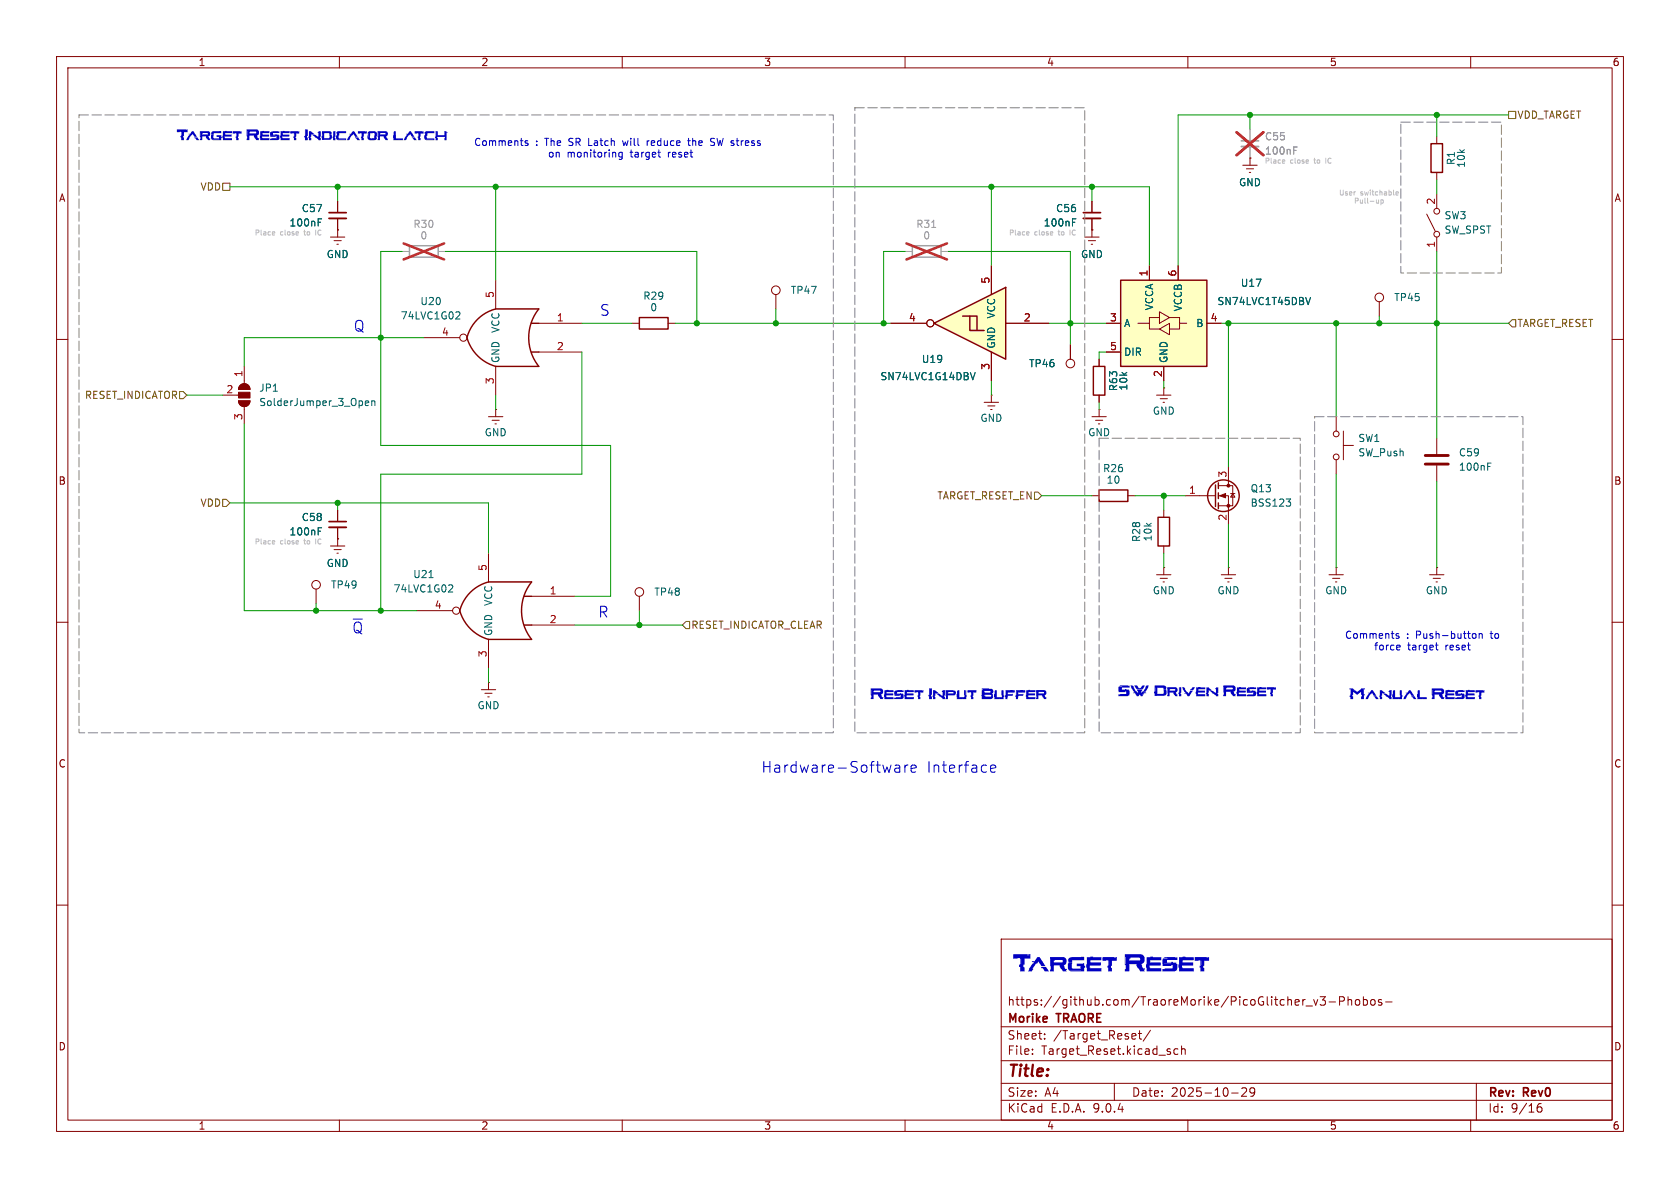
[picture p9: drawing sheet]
<svg xmlns="http://www.w3.org/2000/svg" width="297mm" height="210mm" viewBox="0 0 297 210" stroke-linecap="round" stroke-linejoin="round" font-family="sans-serif">
<defs><g id="words">
<g font-size="4.2" fill="#0000c2">
<text x="178.9" y="172.3">Target</text>
<text x="198.7" y="172.3">Reset</text>
</g>
<text font-size="2.8" fill="#840000" x="178" y="190.9">Title:</text>
<g font-size="2.7" fill="#0000c2">
<text x="31.1" y="25.1">Target</text>
<text x="43.5" y="25.1">Reset</text>
<text x="53.7" y="25.1">Indicator</text>
<text x="69.4" y="25.1">latch</text>
<text x="62.5" y="58.8">Q</text>
<text x="106" y="56">S</text>
<text x="62.2" y="112.2">~{Q}</text>
<text x="105.7" y="109.4">R</text>
<text x="153.8" y="123.9">Reset</text>
<text x="164" y="123.9">Input</text>
<text x="173.4" y="123.9">Buffer</text>
<text x="197.6" y="123.4">SW</text>
<text x="203.9" y="123.4">Driven</text>
<text x="216.1" y="123.4">Reset</text>
<text x="238.5" y="123.9">Manual</text>
<text x="253" y="123.9">Reset</text>
<text x="134.5" y="136.8">Hardware-Software</text>
<text x="163.8" y="136.8">Interface</text>
</g>
<g font-size="2.1" fill="#840000">
<text x="178" y="178">https://github.com/TraoreMorike/PicoGlitcher_v3-Phobos-</text>
<text x="178" y="184">Sheet:</text>
<text x="178" y="181.2">Morike</text>
<text x="186.2" y="184">/Target_Reset/</text>
<text x="187" y="181.2">TRAORE</text>
<text x="178" y="186.7">File:</text>
<text x="184.1" y="186.7">Target_Reset.kicad_sch</text>
<text x="178" y="196.9">KiCad</text>
<text x="178" y="194.1">Size:</text>
<text x="184.7" y="194.1">A4</text>
<text x="185.7" y="196.9">E.D.A.</text>
<text x="193.3" y="196.9">9.0.4</text>
<text x="200" y="194.1">Date:</text>
<text x="207" y="194.1">2025-10-29</text>
<text x="263" y="194.3">Rev:</text>
<text x="263" y="196.9">Id:</text>
<text x="267.1" y="196.9">9/16</text>
<text x="269.4" y="194.3">Rev0</text>
</g>
<g font-size="1.8" fill="#840000">
<text x="35" y="11.9">1</text>
<text x="85" y="11.9">2</text>
<text x="135" y="11.9">3</text>
<text x="185" y="11.9">4</text>
<text x="235" y="11.9">5</text>
<text x="285" y="11.9">6</text>
<text x="10.3" y="35.9">A</text>
<text x="285.3" y="35.9">A</text>
<text x="10.3" y="85.9">B</text>
<text x="285.3" y="85.9">B</text>
<text x="10.3" y="135.9">C</text>
<text x="285.3" y="135.9">C</text>
<text x="10.3" y="185.9">D</text>
<text x="285.3" y="185.9">D</text>
<text x="35" y="199.9">1</text>
<text x="85" y="199.9">2</text>
<text x="135" y="199.9">3</text>
<text x="185" y="199.9">4</text>
<text x="235" y="199.9">5</text>
<text x="285" y="199.9">6</text>
</g>
<g font-size="1.8" fill="#725600">
<text x="268.2" y="21.2">VDD_TARGET</text>
<text x="35.3" y="33.9">VDD</text>
<text x="268.2" y="58">TARGET_RESET</text>
<text x="14.9" y="70.7">RESET_INDICATOR</text>
<text x="35.3" y="89.8">VDD</text>
<text x="165.6" y="88.5">TARGET_RESET_EN</text>
<text x="122.1" y="111.4">RESET_INDICATOR_CLEAR</text>
</g>
<g font-size="1.8" fill="#0000c2">
<text x="83.7" y="26">Comments</text>
<text x="94.7" y="26">:</text>
<text x="96.5" y="26">The</text>
<text x="96.8" y="28.1">on</text>
<text x="100.2" y="28.1">monitoring</text>
<text x="100.8" y="26">SR Latch</text>
<text x="110.8" y="26">will</text>
<text x="111.6" y="28.1">target</text>
<text x="115.2" y="26">reduce</text>
<text x="118.4" y="28.1">reset</text>
<text x="122.8" y="26">the</text>
<text x="126.9" y="26">SW stress</text>
<text x="237.7" y="113.1">Comments</text>
<text x="248.7" y="113.1">:</text>
<text x="250.4" y="113.1">Push-button</text>
<text x="263.8" y="113.1">to</text>
<text x="242.8" y="115.2">force</text>
<text x="248.8" y="115.2">target</text>
<text x="255.6" y="115.2">reset</text>
</g>
<g font-size="1.8" fill="#989898">
<text x="223.5" y="27.5">100nF</text>
<text x="223.5" y="25">C55</text>
<text x="73" y="40.5">R30</text>
<text x="161.9" y="40.5">R31</text>
<text x="74.2" y="42.5">0</text>
<text x="163.1" y="42.5">0</text>
</g>
<g font-size="1.8" fill="#006464">
<text x="257.4" y="29.3" transform="rotate(-90 257.4 29.3)">R1</text>
<text x="259.2" y="29.8" transform="rotate(-90 259.2 29.8)">10k</text>
<text x="218.9" y="33.1">GND</text>
<text x="51.1" y="40.2">100nF</text>
<text x="53.2" y="37.7">C57</text>
<text x="184.4" y="40.2">100nF</text>
<text x="186.6" y="37.7">C56</text>
<text x="255.3" y="41.5">SW_SPST</text>
<text x="255.3" y="39">SW3</text>
<text x="57.7" y="45.8">GND</text>
<text x="191" y="45.8">GND</text>
<text x="113.6" y="53.2">R29</text>
<text x="139.7" y="52.2">TP47</text>
<text x="219.3" y="50.9">U17</text>
<text x="246.4" y="53.4">TP45</text>
<text x="70.7" y="56.7">74LVC1G02</text>
<text x="74.2" y="54.1">U20</text>
<text x="88.5" y="58.9" transform="rotate(-90 88.5 58.9)">VCC</text>
<text x="114.9" y="55.2">0</text>
<text x="176.1" y="56.4" transform="rotate(-90 176.1 56.4)">VCC</text>
<text x="198.6" y="58">A</text>
<text x="204.1" y="55" transform="rotate(-90 204.1 55)">VCCA</text>
<text x="209.1" y="55.1" transform="rotate(-90 209.1 55.1)">VCCB</text>
<text x="211.4" y="58">B</text>
<text x="215.1" y="54.1">SN74LVC1T45DBV</text>
<text x="88.5" y="64.3" transform="rotate(-90 88.5 64.3)">GND</text>
<text x="162.9" y="64.4">U19</text>
<text x="176.1" y="61.7" transform="rotate(-90 176.1 61.7)">GND</text>
<text x="181.8" y="65.1">TP46</text>
<text x="198.6" y="63.1">DIR</text>
<text x="206.6" y="64.3" transform="rotate(-90 206.6 64.3)">GND</text>
<text x="45.7" y="69.4">JP1</text>
<text x="45.7" y="72">SolderJumper_3_Open</text>
<text x="155.5" y="67.4">SN74LVC1G14DBV</text>
<text x="197.7" y="69.3" transform="rotate(-90 197.7 69.3)">R63</text>
<text x="199.5" y="69.1" transform="rotate(-90 199.5 69.1)">10k</text>
<text x="85.6" y="77.3">GND</text>
<text x="173.2" y="74.8">GND</text>
<text x="192.3" y="77.3">GND</text>
<text x="203.7" y="73.5">GND</text>
<text x="194.9" y="83.7">R26</text>
<text x="240" y="78.3">SW1</text>
<text x="240" y="80.9">SW_Push</text>
<text x="257.8" y="83.4">100nF</text>
<text x="257.8" y="80.9">C59</text>
<text x="195.5" y="85.7">10</text>
<text x="221" y="87.2">Q13</text>
<text x="221" y="89.8">BSS123</text>
<text x="51.1" y="94.8">100nF</text>
<text x="53.2" y="92.3">C58</text>
<text x="201.8" y="95.9" transform="rotate(-90 201.8 95.9)">R28</text>
<text x="203.8" y="95.8" transform="rotate(-90 203.8 95.8)">10k</text>
<text x="57.7" y="100.4">GND</text>
<text x="58.4" y="104.2">TP49</text>
<text x="69.5" y="104.9">74LVC1G02</text>
<text x="73" y="102.4">U21</text>
<text x="87.2" y="107.2" transform="rotate(-90 87.2 107.2)">VCC</text>
<text x="115.6" y="105.5">TP48</text>
<text x="203.7" y="105.3">GND</text>
<text x="215.1" y="105.3">GND</text>
<text x="234.2" y="105.3">GND</text>
<text x="252" y="105.3">GND</text>
<text x="87.2" y="112.5" transform="rotate(-90 87.2 112.5)">GND</text>
<text x="84.3" y="125.6">GND</text>
</g>
<g font-size="1.8" fill="#a90000">
<text x="253.7" y="36.3" transform="rotate(-90 253.7 36.3)">2</text>
<text x="253.7" y="43.9" transform="rotate(-90 253.7 43.9)">1</text>
<text x="87.4" y="52.8" transform="rotate(-90 87.4 52.8)">5</text>
<text x="175" y="50.2" transform="rotate(-90 175 50.2)">5</text>
<text x="202.9" y="49" transform="rotate(-90 202.9 49)">1</text>
<text x="208" y="49" transform="rotate(-90 208 49)">6</text>
<text x="78" y="59.4">4</text>
<text x="98.4" y="56.9">1</text>
<text x="160.6" y="56.9">4</text>
<text x="180.9" y="56.9">2</text>
<text x="196.1" y="56.9">3</text>
<text x="213.9" y="56.9">4</text>
<text x="98.4" y="62">2</text>
<text x="175" y="65.5" transform="rotate(-90 175 65.5)">3</text>
<text x="196.1" y="62">5</text>
<text x="39.9" y="69.6">2</text>
<text x="42.9" y="66.7" transform="rotate(-90 42.9 66.7)">1</text>
<text x="87.4" y="68" transform="rotate(-90 87.4 68)">3</text>
<text x="205.5" y="66.7" transform="rotate(-90 205.5 66.7)">2</text>
<text x="42.9" y="74.4" transform="rotate(-90 42.9 74.4)">3</text>
<text x="210.1" y="87.4">1</text>
<text x="216.9" y="84.5" transform="rotate(-90 216.9 84.5)">3</text>
<text x="216.9" y="92.1" transform="rotate(-90 216.9 92.1)">2</text>
<text x="86.1" y="101" transform="rotate(-90 86.1 101)">5</text>
<text x="76.8" y="107.7">4</text>
<text x="97.1" y="105.2">1</text>
<text x="97.1" y="110.2">2</text>
<text x="86.1" y="116.3" transform="rotate(-90 86.1 116.3)">3</text>
</g>
<g font-size="1.2" fill="#c2c2c2">
<text x="223.5" y="29.1">Place</text>
<text x="228.2" y="29.1">close</text>
<text x="232.6" y="29.1">to</text>
<text x="234.9" y="29.1">IC</text>
<text x="236.6" y="34.8">User</text>
<text x="240.5" y="34.8">switchable</text>
<text x="45" y="41.8">Place</text>
<text x="49.6" y="41.8">close</text>
<text x="54.1" y="41.8">to</text>
<text x="56.3" y="41.8">IC</text>
<text x="178.3" y="41.8">Place</text>
<text x="182.9" y="41.8">close</text>
<text x="187.4" y="41.8">to</text>
<text x="189.7" y="41.8">IC</text>
<text x="239.3" y="36.2">Pull-up</text>
<text x="45" y="96.4">Place</text>
<text x="49.6" y="96.4">close</text>
<text x="54.1" y="96.4">to</text>
<text x="56.3" y="96.4">IC</text>
</g>
</g></defs>
<g fill="none" stroke="#840000" stroke-width=".18">
<path d="M10 10h277v190h-277zM12 12h273v186h-273zM60 10v2M110 10v2M160 10v2M210 10v2M260 10v2M59.7 35.6v2M59.7 38.6v3.3M58.4 41.9h2.6M59.1 42.5h1.2M59.6 43.2h.2"/>
<path d="M59.7 40.6h.1M10 60h2M86.4 73.7h2.5M87 74.3h1.3M87.5 74.9h.3M87.6 72.4h.1M87.6 72.4v1.3M193 73.7h2.6M193.7 74.3h1.2M194.2 74.9h.2M194.3 72.4h.1M194.3 63.5v1.3"/>
<path d="M194.3 69.9v1.2M194.3 72.4v1.3M285 60h2M59.7 90.2v2M59.7 93.2v2.1M193 87.6h1.3M199.4 87.6h1.3M209.5 87.6h5.4M215.4 85.9h2.5v3.5h-2.5M215.4 87.6h1.8v5.1M217.2 82.6v3.3M217.6 87.2h.7"/>
<path d="M217.9 87.2l.4 .7h-.7zM10 110h2M113 105.4v2.6M215.9 101.6h2.5M216.5 102.2h1.3M217 102.9h.3M217.2 100.3h.1M217.2 100.3v1.3M285 110h2M10 160h2M177 166h108v32h-108zM230.9 177.8h1.1"/>
<path d="M232.2 176.7l.4 1 .4-1M233.4 176.2h.9l-.5 .6 .4 .1v.7l-.2 .1h-.4l-.2-.1M235 177.1h1.1M236.8 177l.7-.1 .2-.2-.1-.4-.2-.1h-.6v1.5M238.3 176.2v1.5M238.3 176.8l.2-.1 .4 .1 .1 .9M239.7 176.8l.2-.1 .4 .1 .1 .6-.2 .2-.3 .1-.2-.1zM241 176.8l.5-.1 .2 .3v.4l-.1 .2h-.6M241 176.2v1.5M242.4 176.8l.2-.1 .4 .1 .1 .6-.1 .2-.4 .1-.2-.1zM244.2 176.8l-.3-.1-.2 .2v.2l.5 .2v.3h-.5M245 177.1h1.1"/>
<path d="M285 160h2M60 198v2M110 198v2M160 198v2M177 194.5h108M177 191.5h108M177 187.5h108M177 181.5h108M182.5 186.3v.1M182.5 185.5v.1M184.7 183.6v.1M184.7 182.8v.1"/>
<path d="M197 191.5v3M200.7 182.8l.1 .3-.7 .1M201.2 182.7h.6M201.5 182.2v1.3l.3 .2M203.4 182.1l-1.3 2M208.2 185.5l-.4-.1-.3 .3v.4l.2 .2h.5M208.9 185.5l.2-.1 .4 .1v.9M208.9 184.9v1.5M210 198v2M217.7 193.2h1.2M219.5 192.4l.6-.1 .2 .1 .1 .3-.9 1.1h.9M221.8 192.9l-.3 .3h-.3l-.2-.3 .1-.5 .4-.1 .2 .1a.99 .99 0 0 1-.3 1.4h-.3"/>
<path d="M260 198v2M261 191.5v6.5M271.7 196l.3-.3h.5l.1 .3v.3l-.3 .3-.4-.1-.2-.2M272.5 195.1a.59 .59 0 0 0-.8 .6"/>
<circle cx="113" cy="104.6" r=".76"/>
</g>
<g fill="none" stroke="#840000" stroke-width=".25">
<path d="M193.3 64.8h2v5.1h-2zM194.3 86.6h5.1v2h-5.1zM214.9 85.7v3.8M215.4 85.3v1.1M215.4 87.1v1M215.4 88.9v1"/>
<circle cx="216.3" cy="87.6" r="2.79"/>
</g>
<path d="M58.2 37.6h3M58.2 92.2h3" fill="none" stroke="#840000" stroke-width=".3"/>
<path d="M58.2 38.6h3M58.2 93.2h3" fill="none" stroke="#840000" stroke-width=".33"/>
<path d="M56.3 39.3h.4M56.3 38.7h.6M56.3 93.9h.4M56.3 93.3h.6M227.4 88.2h.8l-.5 .5M227.9 88.7l.3 .2v.3l-.3 .3" fill="none" stroke="#006464" stroke-width=".18"/>
<g fill="#840000" stroke="#840000" stroke-width=".18">
<path d="M215.6 87.6l1.1-.4v.8z"/>
<circle cx="217.2" cy="85.9" r=".25"/>
<circle cx="217.2" cy="89.4" r=".25"/>
</g>
<g fill="#ffffc2">
<path d="M94 57.2h1.2z"/>
<path d="M94 62.2h1.2z"/>
</g>
<path d="M87.6 54.6h7.6M87.6 64.8h7.6" fill="none" stroke="#ffffc2" stroke-width=".18"/>
<path d="M84.4 56.4l1.5-1.1 1.7-.7h7.6a8.1 8.1 0 0 0 0 10.2h-7.6a7.2 7.2 0 0 1-5-5.2l.7-1.7zM94 57.2h1.2M94 62.2h1.2M204.7 91.4h2.1v5.1h-2.1z" fill="none" stroke="#840000" stroke-width=".25"/>
<g fill="none" stroke="#840000" stroke-width=".18">
<path d="M193 35.6v2M193 38.6v3.3M74.9 59.7h6.4M87.6 49.5v5.1M95.2 57.2h7.7M191.8 41.9h2.5M192.4 42.5h1.3M192.9 43.2h.3M193 40.6h.1M87.6 64.8v5.1M95.2 62.2h7.7M204.5 69.9h2.5"/>
<path d="M205.1 70.5h1.3M205.6 71.1h.3M205.7 68.6h.1M205.7 68.6v1.3M58.4 96.5h2.6M59.1 97.2h1.2M59.6 97.8h.2M59.7 95.3h.1M59.7 95.3v1.2M205.7 90.2v1.2M205.7 96.5v1.3M55.9 104.1v2.6"/>
<path d="M204.5 101.6h2.5M205.1 102.2h1.3M205.6 102.9h.3M205.7 100.3h.1M205.7 100.3v1.3"/>
<circle cx="81.9" cy="59.7" r=".63"/>
<circle cx="55.9" cy="103.4" r=".76"/>
</g>
<path d="M189.6 39.3h.4M189.6 38.7h.6M80.8 55.1l.4 .1 .1 .3-.8 .9h.8" fill="none" stroke="#006464" stroke-width=".18"/>
<path d="M72.4 43.4h5.1v2.1h-5.1z" fill="none" stroke="#a1a1a1" stroke-width=".25"/>
<path d="M71.1 44.5h1.3M77.5 44.5h1.2" fill="none" stroke="#a1a1a1" stroke-width=".18"/>
<path d="M71.3 43l7.2 2.9M78.5 43l-7.2 2.9" fill="none" stroke="#e12e31" stroke-width=".46"/>
<path d="M191.5 37.6h3.1" fill="none" stroke="#840000" stroke-width=".3"/>
<path d="M191.5 38.6h3.1" fill="none" stroke="#840000" stroke-width=".33"/>
<path d="M165.1 57.2l12.7-6.4v12.7z" fill="#ffffc2"/>
<path d="M165.1 57.2l12.7-6.4v12.7zM170.2 55.9h2.5v2.5M171.4 55.9v2.5h2.6" fill="none" stroke="#840000" stroke-width=".25"/>
<g fill="none" stroke="#840000" stroke-width=".18">
<path d="M157.5 57.2h6.3M175.3 47v5.1M177.8 57.2h7.6M39.4 69.9h2.8M42.2 70.9h2a1.02 1.02 0 0 1-1 1 1.02 1.02 0 0 1-1-1zM42.5 68.1a1.02 1.02 0 0 1 1.1-.2 1.02 1.02 0 0 1 .6 .9h-2zM43.2 64.8v3M43.2 71.9v3M175.3 62.2v5.1M85.1 121.9h2.5M85.7 122.6h1.3M86.2 123.2h.3"/>
<path d="M86.4 120.7h.1M86.4 120.7v1.2"/>
<circle cx="164.5" cy="57.1" r=".63"/>
</g>
<path d="M64.6 71.3l.6-.1-.1-.3h-.3l-.2 .1v.6h.5M65.7 71l.2-.1h.3l.1 .8M65.7 70.9v.8M171.6 65.9l.4 1.2 .4-1.2" fill="none" stroke="#006464" stroke-width=".18"/>
<g fill="#840000" stroke="#840000" stroke-width=".18">
<path d="M42.5 68.1a1.02 1.02 0 0 1 1.1-.2 1.02 1.02 0 0 1 .6 .9h-2z"/>
<path d="M42.2 69.3h2v1.1h-2z"/>
<path d="M42.2 70.9h2a1.02 1.02 0 0 1-1 1 1.02 1.02 0 0 1-1-1z"/>
</g>
<path d="M161.3 43.4h5.1v2.1h-5.1z" fill="none" stroke="#a1a1a1" stroke-width=".25"/>
<path d="M160 44.5h1.3M166.4 44.5h1.2" fill="none" stroke="#a1a1a1" stroke-width=".18"/>
<path d="M164.7 40.2h.7" fill="none" stroke="#989898" stroke-width=".18"/>
<path d="M160.2 43l7.2 2.9M167.4 43l-7.2 2.9" fill="none" stroke="#e12e31" stroke-width=".46"/>
<path d="M198.1 49.5h15.3v15.3h-15.3z" fill="#ffffc2"/>
<path d="M253 25.4h2v5.1h-2zM113 56.1h5.1v2.1h-5.1zM198.1 49.5h15.3v15.3h-15.3z" fill="none" stroke="#840000" stroke-width=".25"/>
<g fill="none" stroke="#840000" stroke-width=".18">
<path d="M219.7 29.2h2.5M220.3 29.8h1.3M220.9 30.5h.2M221 27.9h.1M221 27.9v1.3M252.2 37.8l1.5 3.1M254 24.1v1.3M254 30.5v1.3M254 34.3v2.5M111.8 57.2h1.2M118.1 57.2h1.3M137.2 52.1v2.5"/>
<path d="M195.6 57.2h2.5M201.2 57.2h2v1h1.8M203.2 47v2.5M205 56.1h-1.8v1.1M205 55.1l1.8 1-1.8 1.1zM205 58.2l1.8-1v2zM206.8 56.1h1.7v1.1h1.3M208.3 47v2.5M208.5 57.2v1h-1.7M213.4 57.2h2.5M254 41.9v2.6M174 71.1h2.5"/>
<path d="M174.6 71.8h1.3M175.1 72.4h.3M175.3 69.9h.1M175.3 69.9v1.2M189.2 61v2.5M195.6 62.2h2.5M205.7 64.8v2.5M236.2 73.7v2.5M237.5 78.7h1.8M237.5 76.2v5.1M254 77.5v2.8M236.2 81.3v2.5"/>
<path d="M254 82.3v2.8"/>
<circle cx="254" cy="37.3" r=".51"/>
<circle cx="137.2" cy="51.3" r=".76"/>
<circle cx="254" cy="41.4" r=".51"/>
<circle cx="189.2" cy="64.3" r=".76"/>
<circle cx="236.2" cy="76.7" r=".51"/>
<circle cx="236.2" cy="80.8" r=".51"/>
</g>
<path d="M230.8 52.6l.5 1.2 .4-1.2M263 82.5h.4M263 81.9h.6" fill="none" stroke="#006464" stroke-width=".18"/>
<path d="M252 80.5h4M252 82h4" fill="none" stroke="#840000" stroke-width=".51"/>
<path d="M219.5 24.9h3" fill="none" stroke="#a1a1a1" stroke-width=".3"/>
<path d="M219.5 25.9h3" fill="none" stroke="#a1a1a1" stroke-width=".33"/>
<path d="M221 22.9v2M221 25.9v2" fill="none" stroke="#a1a1a1" stroke-width=".18"/>
<path d="M228.7 26.6h.4M228.7 26h.6" fill="none" stroke="#989898" stroke-width=".18"/>
<path d="M218.6 23.4l4.7 4M223.3 23.4l-4.7 4" fill="none" stroke="#e12e31" stroke-width=".46"/>
<g fill="#ffffc2">
<path d="M92.7 105.4h1.3z"/>
<path d="M92.7 110.5h1.3z"/>
</g>
<path d="M86.4 102.9h7.6M86.4 113h7.6" fill="none" stroke="#ffffc2" stroke-width=".18"/>
<path d="M83.2 104.7l1.4-1.1 1.8-.7h7.6a8.1 8.1 0 0 0 0 10.1h-7.6a7.2 7.2 0 0 1-5.1-5.1l.7-1.7zM92.7 105.4h1.3M92.7 110.5h1.3" fill="none" stroke="#840000" stroke-width=".25"/>
<g fill="none" stroke="#840000" stroke-width=".18">
<path d="M243.8 53.3v2.6M86.4 97.8v5.1M73.7 108h6.3M86.4 113v5.1M94 105.4h7.6M94 110.5h7.6M234.9 101.6h2.6M235.6 102.2h1.3M236.1 102.9h.2M236.2 100.3h.1M236.2 100.3v1.3M252.7 101.6h2.6"/>
<path d="M253.4 102.2h1.2M253.9 102.9h.2M254 100.3h.1M254 100.3v1.3"/>
<circle cx="243.8" cy="52.6" r=".76"/>
<circle cx="80.6" cy="107.9" r=".63"/>
</g>
<path d="M75.8 102.1h.8M79.5 103.4h.4l.1 .3-.7 .9h.7" fill="none" stroke="#006464" stroke-width=".18"/>
<path d="M266.7 19.7h1.3v1.3h-1.3zM39.4 32.4h1.2v1.3h-1.2zM267.3 56.5h.7v1.3h-.7l-.6-.6zM31.7 69.2h.7l.6 .7-.6 .6h-.7zM39.4 88.3h.6l.6 .6-.6 .6h-.6zM182.9 87h.6l.6 .6-.6 .7h-.6zM121.3 109.9h.6v1.2h-.6l-.7-.6z" fill="none" stroke="#725600" stroke-width=".18"/>
<g fill="none" stroke="#009600" stroke-width=".18">
<path d="M40.6 33h162.6v14M59.7 33v2.6M87.6 33v16.5M175.3 33v14M193 33v2.6M221 20.3v2.6M254 20.3v3.8M254 31.8v2.5M266.7 20.3h-58.4v26.7M71.1 44.5h-3.8v34.2h40.6v26.7h-6.3M74.9 59.7h-31.7v5.1M78.7 44.5h44.5v12.7"/>
<path d="M102.9 57.2h8.9M119.4 57.2h38.1M137.2 54.6v2.6M160 44.5h-3.8v12.7M167.6 44.5h21.6v16.5M185.4 57.2h10.2M215.9 57.2h50.8M217.2 57.2v25.4M236.2 57.2v16.5M243.8 55.9v1.3M254 44.5v33M33 69.9h6.4"/>
<path d="M43.2 74.9v33.1h30.5M87.6 69.9v2.5M102.9 62.2v21.6h-35.6v24.2M175.3 67.3v2.6M194.3 71.1v1.3M195.6 62.2h-1.3v1.3M205.7 67.3v1.3M40.6 88.9h45.8v8.9M59.7 88.9v1.3M184.1 87.6h8.9M200.7 87.6h8.8M205.7 87.6v2.6"/>
<path d="M205.7 97.8v2.5M217.2 92.7v7.6M236.2 83.8v16.5M254 85.1v15.2M55.9 106.7v1.3M86.4 118.1v2.6M101.6 110.5h19M113 108v2.5"/>
</g>
<path d="M243.7 35.3v.6M243.7 35.8l-.2 .1M244.1 35.4l.3-.1 .2 .2-.1 .4h-.4M244.1 35.3v.9M246.8 34.2l.4-.1v-.2h-.3l-.1 .1v.4h.4M181.6 41h.3v.2l-.4 .1M181.9 41.5l-.3 .1M189.2 40.7v.9" fill="none" stroke="#c2c2c2" stroke-width=".18"/>
<g fill="#0000c2">
<path d="M161.7 122h1.5v.4h-.5v.6h-.1l.1 .6h-.4l-.1-.6 .2-.1v-.5l-.1 .5v-.5h-.6v-.3h1.5z"/>
<path d="M169.3 122h.3v1.3h.8l.1-.1-.1-.3h.4v-.8l-.1 .8h-.3v-.9h.4l.1 1.1h-.1v.5h-.6v-.1l-.1 .1h-1l.1-.3h-.1v-.6h.1z"/>
<path d="M171 122h1.6v.4h-.5v.6h-.1l.1 .6h-.4l-.1-.6 .2-.1v-.5l-.1 .5v-.5h-.7v-.3h1.5z"/>
<path d="M181.4 122h1.6v.3h-1.2v.3h1.2v.3h-1.2v.3h1.2v.4h-1.6z"/>
<path d="M183.2 122h1.4a.47 .47 0 0 1 .4 .4 .47 .47 0 0 1-.4 .5l.2 .4h.2l-.1 .1 .1 .2h-.4l-.4-.7h-.6v.7h-.4l.1-1.2h.3v.2l1-.1-.1-.2-1.2 .1-.1-.1v.6z"/>
</g>
<path d="M48.3 95.6h.2l.1 .2-.5 .1M48.5 96.1l-.2 .1M55.8 95.3v.9" fill="none" stroke="#c2c2c2" stroke-width=".18"/>
<g fill="#0000c2">
<path d="M192.1 169.2h.7v-.1l1.9 .1v.5h-1.9v.4h1.8v.6h-1.9l.1 .5h1.9v.5h-2.6v-.6h-.1z"/>
<path d="M194.9 169.2h2.5v.6h-.8v.9h-.2v.4h.2v.6h-.7v-.6h-.1v-.4l.3-.1v-.8l-.1 .8h-.1v-.8h-1v-.5h2.4h-2.4z"/>
<path d="M211.2 169.2h2.5v.6h-.8v.9h-.2v.4h.2v.6h-.7v-.6h-.1v-.4l.3-.1v-.8l-.1 .8h-.1v-.8h-1v-.5h2.4h-2.4z"/>
</g>
<path d="M48.3 41h.2l.1 .2-.5 .1M48.5 41.5l-.2 .1M55.8 40.7v.9" fill="none" stroke="#c2c2c2" stroke-width=".18"/>
<g fill="#0000c2">
<path d="M199.8 121.2h.5l.5 1h.2l.1 .3 .1-.2-.2-.4h1l-.3 .4 .1 .2 .2-.3h.1l.6-1h.4l-.7 1.2 .3 .1h-.4l-.3 .6-.4-.1h.3l.5-.8-.5 .8h-.3l-.1-.3-.2 .4h-.3l-.3-.6h-.4l.3-.1z"/>
<path d="M211.5 121.5h1.6v.3h-1.2v.3h1.1v.3h-1.2l.1 .3h1.2v.4h-1.6z"/>
<path d="M213.3 121.5h.4l.7 .6-.7-.1v.5h-.1l.1 .6h-.4v-.4h-.1z"/>
<path d="M213.9 122.1h.5l.6 .4v-.7h-.2v-.1h.2v-.2h.4v1h-.1l.1 .6h-.4z"/>
<path d="M224 121.5h1.6v.4h-.6v.6h-.1l.1 .6h-.4l-.1-.6 .2-.1v-.5l-.1 .5v-.5h-.6v-.3h1.5z"/>
</g>
<g fill="none" stroke="#0000c2" stroke-width=".18">
<path d="M93.3 24.9h-.3l-.2 .2 .1 .1 .4 .2v.3h-.5M110 26.9v1l-.2 .3-.3-.1M110 27l-.4-.1-.2 .3 .1 .5h.5M110.1 24.9l.2 .8M114.4 24.9v.8M114.8 24.9l-.4 .2M116.3 26.9h.5M116.7 27.8h.1M121.6 24.9h.4M121.7 24.5v1l.3 .2M125.7 25l.5 .2 .1 .3-.2 .2h-.5M125.7 24.5h.6"/>
<path d="M158.2 136.2l.2 .3 .7-.1M158.3 135.3l.1-.1 .6 .1 .1 1.2M159.1 135.7l-.7 .1-.2 .3M160 135.2v1.3M160.5 135.2l-.3 .1-.2 .3M161.1 135.9l.9-.2-.1-.4-.6-.1-.2 .3 .1 .9 .1 .1 .6-.1M175.1 135.9l.9-.2-.1-.4-.5-.1-.3 .3 .1 .9 .2 .1 .5-.1"/>
</g>
<g fill="#0000c2">
<path d="M246.3 122h.3v1.3h.9l.1-.1-.1-.3h.3v-.8v.8h-.3v-.9h.4v1.1v.5h-.7v-.1l-.1 .1h-.9v-.3h-.1v-.6h.1z"/>
<path d="M248.5 122.5h.3l.3-.5h.3l.6 1h-.4l-.4-.5-.2 .2-.5 .9h-.4l.6-1z"/>
<path d="M249.5 123.1h.6l.3 .5h-.5z"/>
<path d="M250.7 122h.3v1.3h1.2v.3h-.6v-.1l-.1 .1h-1l.1-.3h-.1v-.6h.5v-.6l-.1 .6h-.4h.1z"/>
<path d="M260.8 122h1.6v.4h-.5v.6h-.1l.1 .6h-.4l-.1-.6 .2-.1v-.5l-.1 .5v-.5h-.7v-.3h1.5z"/>
</g>
<path d="M247.1 114l.4 .1v.2l-.6 .2M247.3 112.1l-.3-.1-.2 .2 .1 .2 .4 .1v.3h-.5M247.5 114.8l-.4 .1M253.8 114h.4M253.9 114.7l.3 .2M260.4 112.1l.3-.1 .2 .2-.1 .6h-.4M261.5 112.1l.2-.1 .3 .1v.7M261.5 112v.8" fill="none" stroke="#0000c2" stroke-width=".18"/>
<path d="M226.8 28.3h.3v.2l-.4 .1M227.1 28.8l-.3 .1M234.4 28v.9" fill="none" stroke="#c2c2c2" stroke-width=".18"/>
<g fill="#0000c2">
<path d="M39.4 23.2h1.6v.3h-1.2v.3h1.2v.3h-1.3l.1 .3h1.2v.4h-1.6z"/>
<path d="M41.1 23.2h1.6v.4h-.5v.6h-.1l.1 .6h-.4l-.1-.6 .2-.1v-.5l-.1 .5v-.5h-.7v-.3h1.5z"/>
<path d="M51.3 23.2h1.6v.4h-.5v.6h-.1l.1 .6h-.4l-.1-.6 .1-.1v-.5v.5l-.1-.5h-.6v-.3h1.5z"/>
<path d="M63.3 23.2h1.6v.4h-.6v.6h-.1l.1 .6h-.4l-.1-.6 .2-.1v-.5l-.1 .5v-.5h-.6v-.3h1.5z"/>
<path d="M65.1 23.3l1.2-.1 .3 .4v.8l-.2 .3h-1.3a.18 .18 0 0 1-.1-.2 .18 .18 0 0 1 .1-.2v-.3h.3l.1 .5 .7-.1v-.7l-.1-.2h-.6v.5h-.4v-.5v.8h-.1l.1-.4-.1-.3z"/>
<path d="M66.8 23.2h1.4a.47 .47 0 0 1 .4 .4 .47 .47 0 0 1-.4 .5l.2 .4h.2l-.1 .1 .1 .2h-.4l-.4-.7h-.6v.7h-.4l.1-1.2h.3v.2l1-.1-.1-.2-1.2 .1-.1-.1v.6z"/>
<path d="M75.1 23.3l.3-.1h1.4v.3h-1.2v.5h-.2l.1 .5h1.3v.3l-1.6-.1-.2-.3v-.5h.2v-.3h-.2z"/>
<path d="M77 23.2h.4v.7h1.2v-.7h.4v.2h.1v.1h-.1v1.3h-.4l.1-.6h-1.4l.1 .6h-.4v-.4h-.1l.1-.3h1.9v-.8v.8h-1.8v-.8l-.1 .8z"/>
</g>
<path d="M151.1 19.1h40.7v110.4h-40.7zM14 20.3h133.3v109.2h-133.3zM247.6 21.6h17.8v26.7h-17.8zM194.3 77.5h35.6v52h-35.6zM232.4 73.7h36.8v55.8h-36.8z" fill="none" stroke="#848484" stroke-width=".18" stroke-dasharray="1.7 .6"/>
<path d="M56.3 39.3h.4M56.3 38.7h.6M189.6 39.3h.4M189.6 38.7h.6M230.8 52.6l.5 1.2 .4-1.2M171.6 65.9l.4 1.2 .4-1.2M56.3 93.9h.4M56.3 93.3h.6" fill="none" stroke="#006464" stroke-width=".18"/>
<g fill="none" stroke="#840000" stroke-width=".18">
<path d="M59.7 35.6v2M59.7 38.6v2M193 35.6v2M193 38.6v2M221 27.9h.1M59.7 40.6h.1M157.5 57.2h6.3M175.3 47v5.1M177.8 57.2h7.6M193 40.6h.1M195.6 57.2h2.5M203.2 47v2.5"/>
<path d="M208.3 47v2.5M213.4 57.2h2.5M175.3 62.2v5.1M189.2 61v2.5M194.3 63.5v1.3M194.3 69.9v1.2M195.6 62.2h2.5M205.7 64.8v2.5M59.7 95.3h.1M59.7 90.2v2M59.7 93.2v2.1"/>
<circle cx="164.5" cy="57.1" r=".63"/>
</g>
<path d="M228.7 26.6h.4M228.7 26h.6" fill="none" stroke="#989898" stroke-width=".18"/>
<path d="M221 22.9v2M221 25.9v2" fill="none" stroke="#a1a1a1" stroke-width=".18"/>
<path d="M218.6 23.4l4.7 4M223.3 23.4l-4.7 4" fill="none" stroke="#e12e31" stroke-width=".46"/>
<g fill="#009600" stroke="#009600" stroke-width=".18">
<circle cx="205.7" cy="87.6" r=".46"/>
<circle cx="156.2" cy="57.2" r=".46"/>
<circle cx="189.2" cy="57.2" r=".46"/>
<circle cx="59.7" cy="33" r=".46"/>
<circle cx="67.3" cy="59.7" r=".46"/>
<circle cx="55.9" cy="108" r=".46"/>
<circle cx="67.3" cy="108" r=".46"/>
<circle cx="59.7" cy="88.9" r=".46"/>
<circle cx="113" cy="110.5" r=".46"/>
<circle cx="221" cy="20.3" r=".46"/>
<circle cx="217.2" cy="57.2" r=".46"/>
<circle cx="175.3" cy="33" r=".46"/>
<circle cx="193" cy="33" r=".46"/>
<circle cx="254" cy="20.3" r=".46"/>
<circle cx="236.2" cy="57.2" r=".46"/>
<circle cx="243.8" cy="57.2" r=".46"/>
<circle cx="254" cy="57.2" r=".46"/>
<circle cx="123.2" cy="57.2" r=".46"/>
<circle cx="137.2" cy="57.2" r=".46"/>
<circle cx="87.6" cy="33" r=".46"/>
</g>
<use href="#words"/>
</svg>
